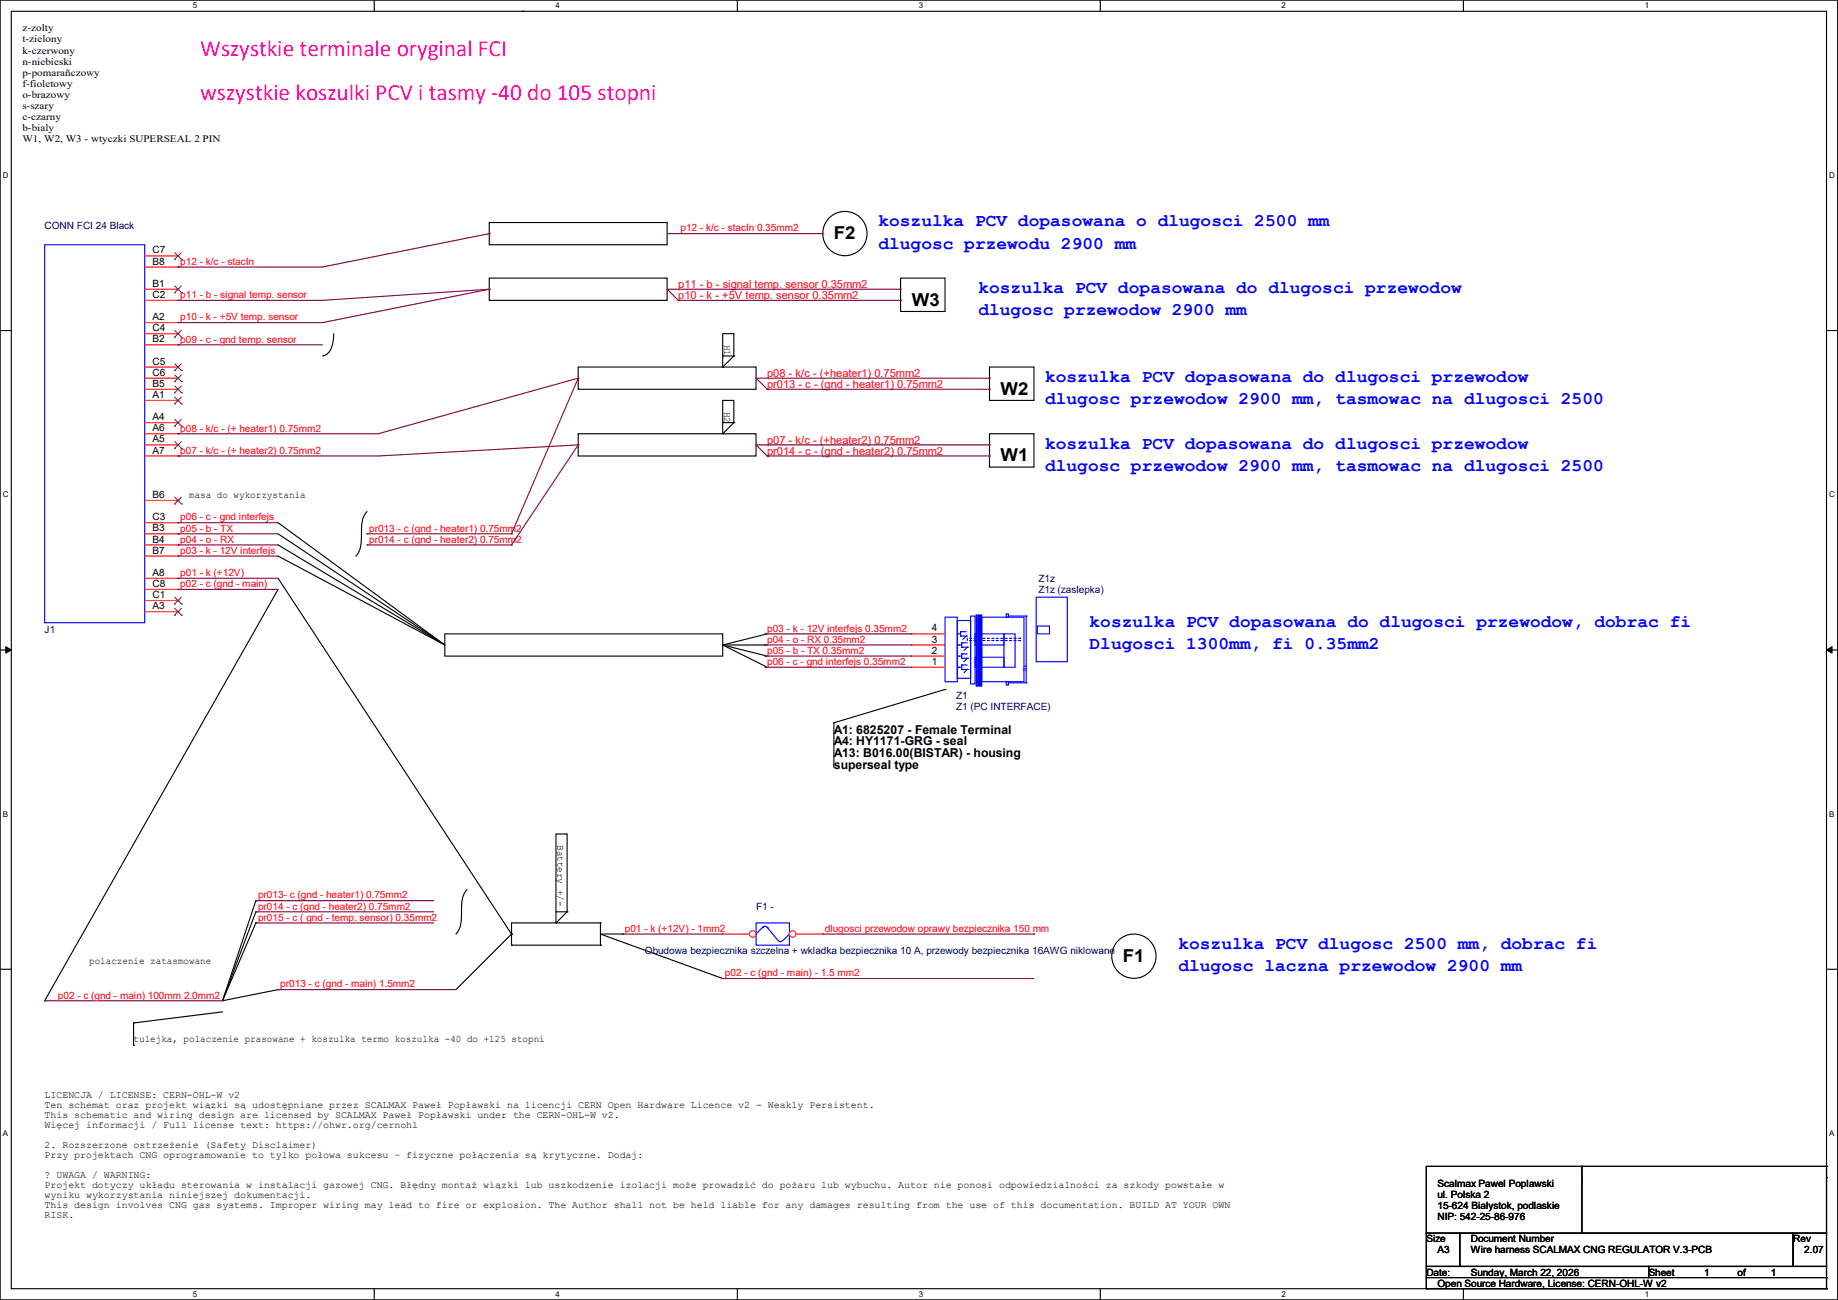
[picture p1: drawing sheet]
<svg xmlns="http://www.w3.org/2000/svg" width="420mm" height="297mm" viewBox="0 0 420 297" stroke-linecap="round" stroke-linejoin="round" font-family="sans-serif">
<defs><g id="words">
<g font-size="5.3" fill="#f0f">
<text x="45.8" y="12.7">Wszystkie terminale oryginal FCI</text>
<text x="45.8" y="22.9">wszystkie koszulki PCV i tasmy -40 do 105 stopni</text>
</g>
<g font-size="4.1" fill="#00f">
<text x="200.7" y="51.7">koszulka PCV dopasowana o dlugosci 2500 mm</text>
<text x="200.7" y="56.8">dlugosc przewodu 2900 mm</text>
<text x="223.6" y="67">koszulka PCV dopasowana do dlugosci przewodow</text>
<text x="223.6" y="72.1">dlugosc przewodow 2900 mm</text>
<text x="238.8" y="87.3">koszulka PCV dopasowana do dlugosci przewodow</text>
<text x="238.8" y="92.4">dlugosc przewodow 2900 mm, tasmowac na dlugosci 2500</text>
<text x="238.8" y="107.6">dlugosc przewodow 2900 mm, tasmowac na dlugosci 2500</text>
<text x="238.8" y="102.5">koszulka PCV dopasowana do dlugosci przewodow</text>
<text x="249" y="143.2">koszulka PCV dopasowana do dlugosci przewodow, dobrac fi</text>
<text x="249" y="148.3">Dlugosci 1300mm, fi 0.35mm2</text>
<text x="269.3" y="216.8">koszulka PCV dlugosc 2500 mm, dobrac fi</text>
<text x="269.3" y="221.9">dlugosc laczna przewodow 2900 mm</text>
</g>
<g font-size="4.1">
<text x="190.5" y="54.6">F2</text>
<text x="208.3" y="69.9">W3</text>
<text x="228.6" y="90.2">W2</text>
<text x="228.6" y="105.4">W1</text>
<text x="256.6" y="219.7">F1</text>
</g>
<g font-size="2.8">
<text x="190.5" y="167.8">A1: 6825207 - Female Terminal</text>
<text x="190.5" y="170.3">A4: HY1171-GRG - seal</text>
<text x="190.5" y="172.8">A13: B016.00(BISTAR) - housing</text>
<text x="190.5" y="175.7">superseal type</text>
</g>
<g font-size="2.5" fill="#f00">
<text x="155" y="65.8">p11 - b - signal temp. sensor 0.35mm2</text>
<text x="155" y="68.4">p10 - k - +5V temp. sensor 0.35mm2</text>
<text x="175.3" y="86.1">p08 - k/c - (+heater1) 0.75mm2</text>
<text x="175.3" y="88.7">pr013 - c - (gnd - heater1) 0.75mm2</text>
<text x="175.3" y="101.4">p07 - k/c - (+heater2) 0.75mm2</text>
<text x="175.3" y="103.9">pr014 - c - (gnd - heater2) 0.75mm2</text>
</g>
<g font-size="2.3">
<text x="5.1" y="7.2">z-zolty</text>
<text x="5.1" y="9.7">t-zielony</text>
<text x="5.1" y="12.2">k-czerwony</text>
<text x="5.1" y="14.8">n-niebieski</text>
<text x="5.1" y="17.3">p-pomarañczowy</text>
<text x="5.1" y="19.9">f-fioletowy</text>
<text x="5.1" y="22.4">o-brazowy</text>
<text x="5.1" y="24.9">s-szary</text>
<text x="5.1" y="27.5">c-czarny</text>
<text x="5.1" y="30">b-bialy</text>
<text x="5.1" y="32.6">W1, W2, W3 - wtyczki SUPERSEAL 2 PIN</text>
<text x="34.8" y="57.9">C7</text>
<text x="34.8" y="65.5">B1</text>
<text x="34.8" y="60.5">B8</text>
<text x="34.8" y="68.1">C2</text>
<text x="34.8" y="73.2">A2</text>
<text x="34.8" y="75.7">C4</text>
<text x="34.8" y="78.2">B2</text>
<text x="34.8" y="83.3">C5</text>
<text x="165.5" y="78.8" transform="rotate(90 165.5 78.8)">H1</text>
<text x="34.8" y="88.4">B5</text>
<text x="34.8" y="85.9">C6</text>
<text x="34.8" y="90.9">A1</text>
<text x="165.5" y="94" transform="rotate(90 165.5 94)">H2</text>
<text x="34.8" y="96">A4</text>
<text x="34.8" y="101.1">A5</text>
<text x="34.8" y="98.6">A6</text>
<text x="34.8" y="103.6">A7</text>
<text x="34.8" y="113.8">B6</text>
<text x="43.2" y="113.7">masa do wykorzystania</text>
<text x="34.8" y="118.9">C3</text>
<text x="34.8" y="121.4">B3</text>
<text x="34.8" y="124">B4</text>
<text x="34.8" y="126.5">B7</text>
<text x="34.8" y="131.6">A8</text>
<text x="34.8" y="136.7">C1</text>
<text x="34.8" y="134.1">C8</text>
<text x="34.8" y="139.2">A3</text>
<text x="212.9" y="149.4">2</text>
<text x="212.9" y="146.8">3</text>
<text x="212.9" y="144.3">4</text>
<text x="212.9" y="151.9">1</text>
<text x="127.4" y="193.1" transform="rotate(90 127.4 193.1)">Battery +/-</text>
<text x="20.4" y="220.3">polaczenie zatasmowane</text>
<text x="30.5" y="238.1">tulejka, polaczenie prasowane + koszulka termo koszulka -40 do +125 stopni</text>
<text x="10.2" y="250.8">LICENCJA / LICENSE: CERN-OHL-W v2</text>
<text x="10.2" y="253.1">Ten schemat oraz projekt wiązki są udostępniane przez SCALMAX Paweł Popławski na licencji CERN Open Hardware Licence v2 - Weakly Persistent.</text>
<text x="10.2" y="255.4">This schematic and wiring design are licensed by SCALMAX Paweł Popławski under the CERN-OHL-W v2.</text>
<text x="10.2" y="257.7">Więcej informacji / Full license text: https://ohwr.org/cernohl</text>
<text x="10.2" y="262.3">2. Rozszerzone ostrzeżenie (Safety Disclaimer)</text>
<text x="10.2" y="264.5">Przy projektach CNG oprogramowanie to tylko połowa sukcesu – fizyczne połączenia są krytyczne. Dodaj:</text>
<text x="10.2" y="269.1">? UWAGA / WARNING:</text>
<text x="10.2" y="271.4">Projekt dotyczy układu sterowania w instalacji gazowej CNG. Błędny montaż wiązki lub uszkodzenie izolacji może prowadzić do pożaru lub wybuchu. Autor nie ponosi odpowiedzialności za szkody powstałe w</text>
<text x="10.2" y="273.7">wyniku wykorzystania niniejszej dokumentacji.</text>
<text x="10.2" y="276">This design involves CNG gas systems. Improper wiring may lead to fire or explosion. The Author shall not be held liable for any damages resulting from the use of this documentation. BUILD AT YOUR OWN</text>
<text x="328.5" y="271.1">Scalmax Pawel Poplawski</text>
<text x="328.5" y="273.6">ul. Polska 2</text>
<text x="10.2" y="278.3">RISK.</text>
<text x="328.5" y="276.2">15-624 Bialystok, podlaskie</text>
<text x="328.5" y="278.7">NIP: 542-25-86-976</text>
<text x="325.9" y="283.8">Size</text>
<text x="328.5" y="286.3">A3</text>
<text x="336.1" y="283.8">Document Number</text>
<text x="336.1" y="286.3">Wire harness SCALMAX CNG REGULATOR V.3-PCB</text>
<text x="409.8" y="283.8">Rev</text>
<text x="412.3" y="286.3">2.07</text>
<text x="325.9" y="291.4">Date:</text>
<text x="328.5" y="294">Open Source Hardware, License: CERN-OHL-W v2</text>
<text x="336.1" y="291.4">Sunday, March 22, 2026</text>
<text x="376.7" y="291.4">Sheet</text>
<text x="389.4" y="291.4">1</text>
<text x="397" y="291.4">of</text>
<text x="404.7" y="291.4">1</text>
</g>
<g font-size="2.3" fill="#000080">
<text x="10.2" y="52.4">CONN FCI 24 Black</text>
<text x="237.3" y="132.9">Z1z</text>
<text x="237.3" y="135.5">Z1z (zaslepka)</text>
<text x="10.2" y="144.6">J1</text>
<text x="218.5" y="159.6">Z1</text>
<text x="218.5" y="162.1">Z1 (PC INTERFACE)</text>
<text x="172.8" y="207.9">F1 -</text>
<text x="147.4" y="218">Obudowa bezpiecznika szczelna + wkladka bezpiecznika 10 A, przewody bezpiecznika 16AWG niklowane</text>
</g>
<g font-size="2.3" fill="#f00">
<text x="155.5" y="52.9">p12 - k/c - stacIn 0.35mm2</text>
<text x="41.2" y="60.5">p12 - k/c - stacIn</text>
<text x="41.2" y="68.1">p11 - b - signal temp. sensor</text>
<text x="41.2" y="73.2">p10 - k - +5V temp. sensor</text>
<text x="41.2" y="78.3">p09 - c - gnd temp. sensor</text>
<text x="41.2" y="98.6">p08 - k/c - (+ heater1) 0.75mm2</text>
<text x="41.2" y="103.7">p07 - k/c - (+ heater2) 0.75mm2</text>
<text x="41.2" y="118.9">p06 - c - gnd interfejs</text>
<text x="41.2" y="121.5">p05 - b - TX</text>
<text x="41.2" y="124">p04 - o - RX</text>
<text x="84.4" y="121.5">pr013 - c (gnd - heater1) 0.75mm2</text>
<text x="84.4" y="124">pr014 - c (gnd - heater2) 0.75mm2</text>
<text x="41.2" y="131.6">p01 - k (+12V)</text>
<text x="41.2" y="126.5">p03 - k - 12V interfejs</text>
<text x="41.2" y="134.2">p02 - c (gnd - main)</text>
<text x="175.3" y="149.4">p05 - b - TX 0.35mm2</text>
<text x="175.3" y="146.9">p04 - o - RX 0.35mm2</text>
<text x="175.3" y="144.3">p03 - k - 12V interfejs 0.35mm2</text>
<text x="175.3" y="151.9">p06 - c - gnd interfejs 0.35mm2</text>
<text x="59" y="205.3">pr013- c (gnd - heater1) 0.75mm2</text>
<text x="59" y="207.8">pr014 - c (gnd - heater2) 0.75mm2</text>
<text x="59" y="210.4">pr015 - c ( gnd - temp. sensor) 0.35mm2</text>
<text x="142.8" y="212.9">p01 - k (+12V) - 1mm2</text>
<text x="188.5" y="212.9">dlugosci przewodow oprawy bezpiecznika 150 mm</text>
<text x="64.1" y="225.6">pr013 - c (gnd - main) 1.5mm2</text>
<text x="165.7" y="223.1">p02 - c (gnd - main) - 1.5 mm2</text>
<text x="13.3" y="228.1">p02 - c (gnd - main) 100mm 2.0mm2</text>
</g>
<g font-size="1.8">
<text x="44" y="1.9">5</text>
<text x="127" y="1.9">4</text>
<text x="209.9" y="1.9">3</text>
<text x="292.9" y="1.9">2</text>
<text x="375.8" y="1.9">1</text>
<text x=".7" y="40.6">D</text>
<text x="418" y="40.6">D</text>
<text x=".7" y="113.6">C</text>
<text x="418" y="113.6">C</text>
<text x=".7" y="186.6">B</text>
<text x="418" y="186.6">B</text>
<text x=".7" y="259.5">A</text>
<text x="418" y="259.5">A</text>
<text x="44" y="296.3">5</text>
<text x="127" y="296.3">4</text>
<text x="209.9" y="296.3">3</text>
<text x="292.9" y="296.3">2</text>
<text x="375.8" y="296.3">1</text>
</g>
</g></defs>
<path d="M0 0h419.9v297h-419.9zM2.6 2.6h414.8v291.8h-414.8z" fill="none" stroke="#000" stroke-width=".25"/>
<g fill="#fff">
<path d="M44 .3h1v2h-1z"/>
<path d="M44 294.7h1v2h-1z"/>
</g>
<path d="M85.5 0v2.6M85.5 294.4v2.6" fill="none" stroke="#000" stroke-width=".25"/>
<g fill="#fff">
<path d="M127 .3h.9v2h-.9z"/>
<path d="M127 294.7h.9v2h-.9z"/>
</g>
<path d="M168.5 0v2.6M168.5 294.4v2.6" fill="none" stroke="#000" stroke-width=".25"/>
<g fill="#fff">
<path d="M209.9 .3h1v2h-1z"/>
<path d="M209.9 294.7h1v2h-1z"/>
</g>
<path d="M251.4 0v2.6M251.4 294.4v2.6" fill="none" stroke="#000" stroke-width=".25"/>
<g fill="#fff">
<path d="M292.9 .3h.9v2h-.9z"/>
<path d="M292.9 294.7h.9v2h-.9z"/>
</g>
<path d="M334.4 0v2.6M334.4 294.4v2.6" fill="none" stroke="#000" stroke-width=".25"/>
<g fill="#fff">
<path d="M375.8 .3h1v2h-1z"/>
<path d="M375.8 294.7h1v2h-1z"/>
<path d="M.7 39h1.2v2h-1.2z"/>
<path d="M418 39h1.3v2h-1.3z"/>
<path d="M.7 112h1.2v2h-1.2z"/>
<path d="M418 112h1.3v2h-1.3z"/>
</g>
<path d="M0 75.5h2.6M417.4 75.5h2.5" fill="none" stroke="#000" stroke-width=".25"/>
<g fill="#fff">
<path d="M.7 185h1.2v1.9h-1.2z"/>
<path d="M418 185h1.2v1.9h-1.2z"/>
</g>
<path d="M0 148.5h2.6M417.4 148.5h2.5" fill="none" stroke="#000" stroke-width=".25"/>
<path d="M1.3 147.7l1.3 .8-1.3 .7zM417.4 148.5l1.2-.8v1.5z" fill="#000" stroke="#000" stroke-width=".23"/>
<g fill="#fff">
<path d="M.7 257.9h1.2v2h-1.2z"/>
<path d="M418 257.9h1.2v2h-1.2z"/>
</g>
<g fill="none" stroke="#000" stroke-width=".25">
<path d="M119.4 2.6h.1M111.8 50.8h40.6v5.1h-40.6zM76.2 76.2a6 6 0 0 1-1.4 4.7l-1.1 .4M111.8 63.5h40.6v5.1h-40.6zM165.1 76.2h2.6v5.1h-2.6zM205.8 63.5h10.1v7.7h-10.1zM132.1 83.9h40.7v5h-40.7zM132.1 99.1h40.7v5.1h-40.7zM165.1 91.5h2.6v5.1h-2.6zM165.1 99.1h.1M165.1 83.9h.1M165.1 81.3v2.6"/>
<path d="M165.1 96.6v2.5M167.7 96.6h.1M167.7 81.3h.1M167.7 96.6l-2.6 2.5M167.7 81.3l-2.6 2.6M226.1 99.1h10.2v7.6h-10.2zM226.1 83.9h10.2v7.6h-10.2zM63.5 119.4l38.1 28M83.9 116.9a7.6 7.6 0 0 0-1.3 5.6 6.6 6.6 0 0 1-1.3 4.5M63.5 122l38.1 25.4M63.5 124.5l38.1 22.9M63.5 127l38.1 20.4"/>
<path d="M63.5 132.1l53.4 81.3M63.5 134.7l-53.3 93.9M101.6 144.8h63.5v5.1h-63.5zM165.1 147.4h.1M165.1 147.4h10.2M165.1 147.4l10.2 2.5M165.1 147.4l10.2 5M175.3 144.8l-10.2 2.6M215.9 157.5h.1M215.9 157.5l-25.4 7.6M190.5 165.1h.1M190.5 165.1v10.2"/>
<path d="M127 190.5h2.6v17.8h-2.6zM58.5 210.9h.1M58.5 208.3h.1M58.5 205.8h.1M58.5 210.9l-7.7 17.7M58.5 208.3l-7.7 20.3M58.5 205.8l-7.7 22.8M106.7 203.2a7.6 7.6 0 0 0-1.2 5.6 6.6 6.6 0 0 1-1.3 4.6M116.9 215.9h.1M116.9 213.4h.1M116.9 215.9h20.3M116.9 213.4l-12.7 12.7"/>
<path d="M127 210.9h.1M127 208.3v2.6M129.6 208.3h.1M129.6 208.3l-2.6 2.6M137.2 215.9h.1M137.2 210.9h.1M137.2 210.9h-20.3v5M137.2 210.9v5M142.3 213.4h.1M142.3 213.4h-5.1l27.9 10.2M0 221.4h2.6M10.2 228.6h.1"/>
<path d="M30.5 233.7h.1M30.5 238.8h.1M30.5 233.7v5.1M50.8 231.2l-20.3 2.5M63.5 226.1h.1M63.5 226.1l-12.7 2.5M165.1 223.6h.1M417.4 221.4h2.5M361.5 266.5h.1M361.5 266.5v15.2M417.4 266.5h.1M417.4 269h.1"/>
<path d="M417.4 266.5h-91.5v15.2M417.4 266.5v15.2M325.9 281.7h7.6v7.6h-7.6zM325.9 289.3h50.8v2.6h-50.8zM325.9 294.4h.1M325.9 281.7h.1M325.9 291.9v2.5M325.9 294.4h91.5M333.5 281.7h76.2v7.6h-76.2zM361.5 281.7h.1M376.7 289.3h40.7v2.6h-40.7zM409.7 281.7h7.7v7.6h-7.7z"/>
<path d="M417.4 294.4h.1M417.4 291.9h.1M417.4 291.9v2.5"/>
<circle cx="193.1" cy="53.4" r="5.1"/>
<circle cx="259.1" cy="218.5" r="5.1"/>
</g>
<path d="M236.8 136.4h7.1v14.8h-7.1zM237 143h2.8v1.8h-2.8zM172.8 210.9h7.6v5h-7.6zM174.2 211.8a.74 .74 0 0 1 1.1 .1M174.3 211.9h.1M174.3 211.9l-1.5 1.5M175.3 211.9h.1M175.3 211.9l2.5 3M178.8 214.9a.49 .49 0 0 1-.9 0M180.4 213.4h.1M180.4 213.4l-1.5 1.5" fill="none" stroke="#00f" stroke-width=".25"/>
<circle cx="172" cy="213.4" r=".74" fill="#fff" stroke="#f00" stroke-width=".25"/>
<path d="M165.1 213.4h.1M165.1 213.4h6.1" fill="none" stroke="#f00" stroke-width=".25"/>
<circle cx="181.1" cy="213.4" r=".74" fill="#fff" stroke="#f00" stroke-width=".25"/>
<g fill="none" stroke="#f00" stroke-width=".25">
<path d="M33.1 58.5h7.6M40.7 58.5h.1M33.1 66.1h7.6M33.1 73.7h7.6M33.1 78.8h7.6M33.1 68.6h7.6M33.1 76.2h7.6M33.1 61h7.6M40.7 66.1h.1M40.7 73.7h.1M40.7 78.8h.1M40.7 68.6h.1"/>
<path d="M40.7 76.2h.1M40.7 61h.1M33.1 91.5h7.6M33.1 96.6h7.6M33.1 88.9h7.6M33.1 83.9h7.6M33.1 99.1h7.6M33.1 86.4h7.6M40.7 91.5h.1M40.7 96.6h.1M40.7 88.9h.1M40.7 83.9h.1"/>
<path d="M40.7 99.1h.1M40.7 86.4h.1M33.1 119.4h7.6M33.1 101.6h7.6M33.1 114.3h7.6M33.1 104.2h7.6M40.7 119.4h.1M40.7 101.6h.1M40.7 114.3h.1M40.7 104.2h.1M33.1 137.2h7.6M33.1 139.7h7.6"/>
<path d="M33.1 122h7.6M33.1 124.5h7.6M33.1 127h7.6M33.1 132.1h7.6M33.1 134.7h7.6M40.7 137.2h.1M40.7 139.7h.1M40.7 122h.1M40.7 124.5h.1M40.7 127h.1M40.7 132.1h.1M40.7 134.7h.1"/>
<path d="M208.3 152.4h.1M208.3 149.9h.1M208.3 147.4h.1M208.3 144.8h.1M208.3 152.4h7.6M208.3 149.9h7.6M208.3 147.4h7.6M208.3 144.8h7.6M181.9 213.4h6.1M188 213.4h.1"/>
</g>
<g fill="none" stroke="#00f" stroke-width=".25">
<path d="M10.2 55.9h22.9v86.4h-22.9zM215.9 141h2.8v14.7h-2.8zM218.7 141.8h3.1v13.2h-3.1zM218.7 144.8h.1M218.7 144.8h.8M219 147.4h.1M219 149.9h.1M219 152.4h.1M219 147.4h.8M219 149.9h.8M219 152.4h.8M219.5 144.3h.1"/>
<path d="M219.5 145.3h.1M219.5 144.3h1.3M219.5 144.3v1M219.5 145.3h1.3M219.8 146.9h.1M219.8 147.9h.1M219.8 149.4h.1M219.8 150.4h.1M219.8 151.9h.1M219.8 153h.1M219.8 146.9h1.2M219.8 146.9v1"/>
<path d="M219.8 149.4v1M219.8 151.9v1.1M219.8 147.9h1.2M219.8 149.4h1.2M219.8 150.4h1.2M219.8 151.9h1.2M219.8 153h1.2M220.8 145.3h.1M220.8 145.3l-.8 .8M221 147.9h.1M221 150.4h.1M221 153h.1"/>
<path d="M221 147.9l-.7 .7M221 150.4l-.7 .8M221 153l-.7 .7M221.8 140.8h1v15.5h-1zM222.8 144.8h6.6v2.6h-6.6zM222.8 150.2h6.6v2.2h-6.6zM223.1 140.5h.2v16.3h-.2zM223.6 140.5h.2v16.3h-.2zM224.1 140.5h.2v16.3h-.2zM224.3 141h9.7v14.7h-9.7zM229.4 144.8h2.5v7.6h-2.5zM229.9 140.3h.5v.7h-.5z"/>
<path d="M229.9 155.7h.5v.8h-.5zM230.4 156h.1M230.4 140.8h4.1M230.4 156h4.1M234.5 140.8h.1M234.5 156h.1M234.5 140.8v15.2"/>
</g>
<g fill="none" stroke="#804000" stroke-width=".23">
<path d="M39.9 59.3h.1M39.9 57.7l1.6 1.6M41.4 57.7l-1.5 1.6M41.5 59.3h.1M39.9 66.9h.1M39.9 77h.1M39.9 65.3l1.6 1.6M39.9 75.5l1.6 1.5M41.4 65.3l-1.5 1.6M41.4 75.5l-1.5 1.5M41.5 66.9h.1M41.5 77h.1"/>
<path d="M39.9 92.3h.1M39.9 97.4h.1M39.9 89.7h.1M39.9 84.7h.1M39.9 87.2h.1M39.9 90.7l1.6 1.6M39.9 95.8l1.6 1.6M39.9 88.2l1.6 1.5M39.9 83.1l1.6 1.6M39.9 85.6l1.6 1.6M41.4 90.7l-1.5 1.6M41.4 95.8l-1.5 1.6"/>
<path d="M41.4 88.2l-1.5 1.5M41.4 83.1l-1.5 1.6M41.4 85.6l-1.5 1.6M41.5 92.3h.1M41.5 97.4h.1M41.5 89.7h.1M41.5 84.7h.1M41.5 87.2h.1M39.9 102.4h.1M39.9 115.1h.1M39.9 100.9l1.6 1.5M39.9 113.6l1.6 1.5"/>
<path d="M41.4 100.9l-1.5 1.5M41.4 113.6l-1.5 1.5M41.5 102.4h.1M41.5 115.1h.1M39.9 138h.1M39.9 136.4l1.6 1.6M39.9 139l1.6 1.5M41.4 136.4l-1.5 1.6M41.4 139l-1.5 1.5M41.5 138h.1M39.9 140.5h.1M41.5 140.5h.1"/>
</g>
<path d="M221 145.8h12.2v.5h-12.2zM234 152.2h.5v1h-.5z" fill="none" stroke="#00f" stroke-width=".25" stroke-dasharray=".5"/>
<g fill="none" stroke="#800040" stroke-width=".25">
<path d="M111.8 53.4h.1M111.8 53.4l-38.1 7.6h-33M152.4 53.4h35.6M188 53.4h.1M40.7 61h.1M40.7 68.6h.1M40.7 78.8h.1M40.7 73.7h.1M40.7 78.8h33M111.8 66.1h.1M111.8 66.1l-38.1 2.5h-33M111.8 66.1l-38.1 7.6h-33"/>
<path d="M155 68.6h.1M155 68.6h50.8M205.8 66.1h.1M205.8 68.6h.1M205.8 66.1h-53.4l2.6 2.5M40.7 99.1h.1M132.1 86.4h.1M132.1 86.4l-45.7 12.7h-45.7M132.1 86.4l-15.2 35.6M175.3 88.9h.1M175.3 88.9h50.8M226.1 86.4h.1"/>
<path d="M226.1 88.9h.1M226.1 86.4h-53.3l2.5 2.5M40.7 119.4h.1M40.7 104.2h.1M40.7 119.4h22.8M132.1 101.6h.1M132.1 101.6l-45.7 2.6h-45.7M132.1 101.6l-15.2 22.9M175.3 104.2h.1M175.3 104.2h50.8M226.1 101.6h.1M226.1 104.2h.1"/>
<path d="M226.1 101.6h-53.3l2.5 2.6M40.7 122h.1M40.7 124.5h.1M40.7 132.1h.1M40.7 127h.1M40.7 134.7h.1M40.7 122h22.8M40.7 124.5h22.8M40.7 132.1h22.8M40.7 127h22.8M40.7 134.7h22.8M83.9 122h.1"/>
<path d="M83.9 124.5h.1M83.9 122h33M83.9 124.5h33M116.9 122h.1M116.9 124.5h.1M174.8 152.4h.1M174.8 149.9h.1M174.8 147.4h.1M174.8 144.8h.1M174.8 152.4h33.5M174.8 149.9h33.5M174.8 147.4h33.5"/>
<path d="M174.8 144.8h33.5M58.5 205.8h.1M58.5 208.3h.1M58.5 210.9h.1M58.5 205.8h40.6M58.5 208.3h40.6M58.5 210.9h40.6M142.3 213.4h.1M142.3 213.4h22.8M188 213.4h48.3M236.3 213.4h.1M10.2 228.6h.1"/>
<path d="M10.2 228.6h40.6M63.5 226.1h.1M63.5 226.1h40.7M165.1 223.6h.1M165.1 223.6h71.2"/>
</g>
<use href="#words"/>
</svg>
